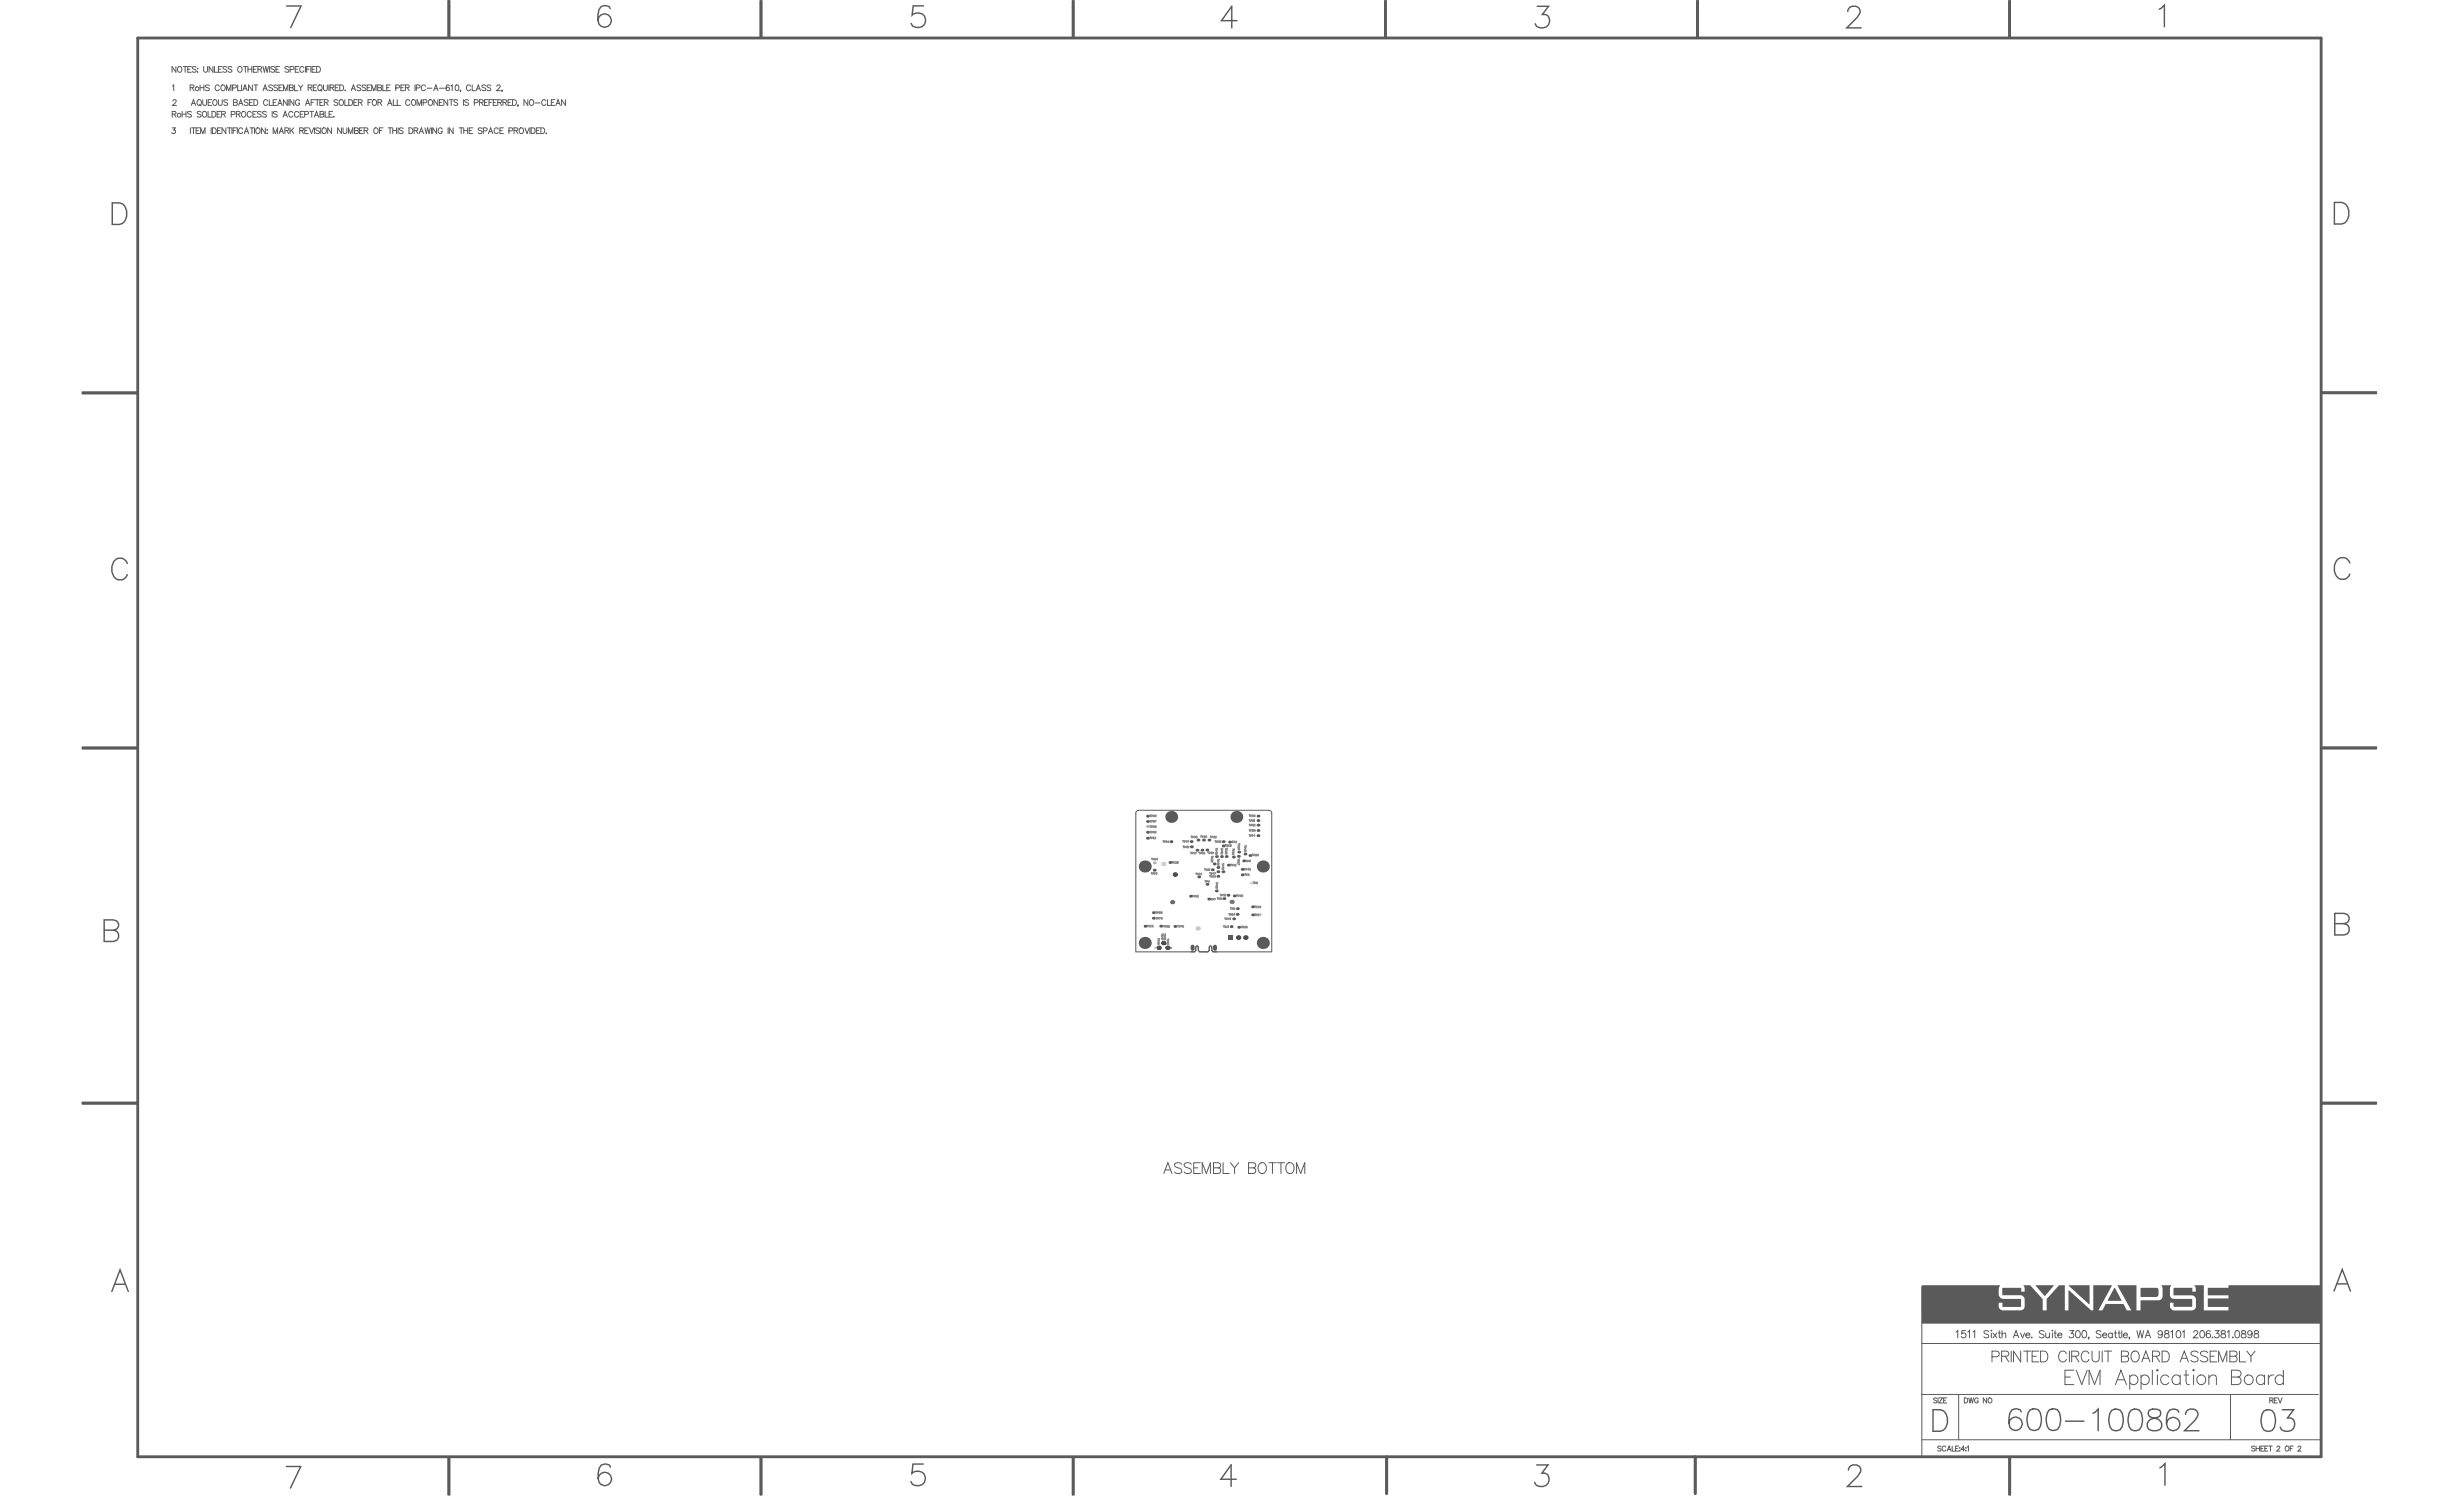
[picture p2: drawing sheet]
<svg xmlns="http://www.w3.org/2000/svg" width="2896mm" height="1761mm" viewBox="0 0 2896 1761" stroke-linecap="round" stroke-linejoin="round" font-family="sans-serif">
<g fill="none" stroke="#8c8c8c" stroke-width="1.18">
<path d="M1351 958h2h-1v2M1353 959h1l1-1h-2v2M1357 958h-2v1h1l1 1h-2M1357 958a1.1 1.1 0 0 1 2 1 1 1 0 0 1-1 1h-1zM1358 959h.1M1468 958h1v2M1470 959h1v-1h-1v2M1473 958h-1v1h1v1h-1M1474 958h1v2h-1zM1351 977h2h-1v2M1351 971h2h-1v2M1351 964h2h-1v2"/>
<path d="M1353 979l2-1-1-1h-1v2M1353 972h1l1-1h-2v2M1353 966l2-1-1-1h-1v2M1357 977h-2v1h1l1 1h-2M1357 971h-2v1l1-1 1 1h-2M1357 964h-2v1h1l1 1h-2M1357 964h2l-2 2M1359 977h-2v1h1l1 1h-2M1359 972l-2-1h1h1v1h-2M1468 975h1v2M1468 969h1v2M1468 964h1v2"/>
<path d="M1470 977l1-1v-1h-1v2M1470 970h1v-1h-1v2M1470 965h1v-1h-1v2M1473 975h-1v1h1v1h-1M1473 969h-1v1h1v1h-1M1473 964h-1v1l1-1v1h-1M1474 969h1l-1 2h1M1474 976h1v1h-1M1474 964l1 2h-1M1351 984h2h-1v2M1353 985h1l1-1h-2v2M1355 984l1 2h-1"/>
<path d="M1357 984h1l-1 2h1M1367 988h1h-1v2M1369 990h1v-1l-1-1v2M1371 989v1M1374 988l-2 1 1 1v-1h-1M1390 988h1v2M1390 995h2h-1v2M1392 989h1v-1h-1v2M1392 996h2l-1-1h-1v2M1394 988h1v2h-1M1396 996h-2l1-1v2M1396 995h2l-2 2h2"/>
<path d="M1397 989h-1l1-1v2M1400 983h1h-1v2M1402 984h1v-1h-1v2M1404 983h1v2l-1-1M1406 983h1v2l-1-1M1411 983h1v1M1413 984h1v-1h-1v1M1415 983h1v1h-1M1418 983h-1h1v1h-1M1422 983h2h-1v2M1424 984h2l-1-1h-1v2M1426 983h2l-1 2-1-1"/>
<path d="M1428 988h1h-1v2M1428 983h2l-2 2h2M1429 999h2l-1 1h-1v-1M1430 990h1v-1l-1-1v2M1431 997v1h-2M1432 989h1l-1 1h1M1434 988l1 1v1h-1zM1435 999h2v1h-1v-1M1437 997v1v-1h-2M1440 993h2h-1v2M1440 999h2v1h-1v-1M1442 994h1l1-1h-2v2"/>
<path d="M1442 997v1v-1h-2M1444 993l1 2h-1M1446 993h1a1 1 0 0 1 0 1 1 1 0 0 1-1 1zM1446 994h1M1448 989h1v2M1448 999h2v2l-1-1v-1M1450 990h1v-1h-1v2M1450 997v2v-1h-2M1452 989h1v1h-1M1455 993h2v2l-1-1v-1M1455 997v2h2v-1l-1-1v2M1457 995v2l-2-2v2"/>
<path d="M1457 991v2v-1h-2M1463 996h2v1h-1l-1-1M1463 1000h1l1 1h-2zM1464 998l-1 1 1-1 1 1M1465 994v1v-1h-2M1468 981h1v2M1470 983h1v-1l-1-1v2M1472 982l1 1h-1M1475 982h-1l1-1v2M1353 1009h2h-1v2M1355 1010h1l1-1h-2v2M1359 1009h-2v1h1l1 1h-2"/>
<path d="M1361 1010h-2l1-1v2M1378 1013h1h-1v2M1380 1014h1v-1h-1v2M1382 1013h1l-1 2h1M1385 1013h-1v1l1-1v1h-1M1399 1002h1v2M1401 1003h1v-1h-1v2M1403 1002h1v2l-1-1M1405 1002h1l-1 2M1409 1002h1h-1v2M1411 1003h1v-1h-1v2M1413 1002h1v2l-1-1"/>
<path d="M1416 1002l-1 1 1 1v-1h-1M1419 1001h2h-1v2M1421 1003l2-1-1-1h-1v2M1423 1002l1 1h-1M1424 1008h2v1h-1l-1-1M1425 1010v1l-1-1v1M1425 1012v1l-1-1v1M1426 1006v1h-2M1426 1002h-1v-1l1 1v1h-1M1429 1002h2l-1-1v1M1429 1003h1a1 1 0 0 1 0 1 1 1 0 0 1-1 0zM1430 1003v1"/>
<path d="M1431 1012h2l-1 1h-1v-1M1431 1015h2l-1-1v1M1431 1016v1h1l1-1h-1v1M1433 1010v1v-1h-2M1435 1002h2l-1-1v1M1436 1003v1h-1l1-1 1 1M1436 1017h2v1h-1v-1M1436 1020h2l-1-1v1M1438 1015v1v-1h-2M1441 1001v1v-1l1 1v-1M1441 1003h1a1 1 0 0 1 0 1 1 1 0 0 1-2 0zM1441 1003v1"/>
<path d="M1446 1016h2h-1v2M1448 1017h1l1-1h-2v2M1449 1001v2l1-1-1-1h1v2M1449 1003v2l-1-1 1-1 1 2M1452 1016l-2 1 1 1v-1h-1M1452 1016l1 2h-1M1455 1011h2l-1 2-1-1v-1M1455 1015l1 2 1-2M1456 1013v2l-1-2v2M1457 1009v2v-1h-2M1464 1011h2h-1v2M1466 1012h1l1-1h-2v2"/>
<path d="M1470 1012h-2l1-1v2M1472 1004h1h-1v2M1474 1005h1v-1h-1v2M1476 1004h1l-1 2h1M1479 1004l-1 1 1 1v-1h-1M1353 1026h1v2M1355 1027h1v-1h-1v2M1357 1026l1 2h-1M1359 1026h1v2l-1-1zM1405 1026h2h-1v2M1407 1028l2-1-1-1h-1v2M1410 1027h.1"/>
<path d="M1410 1026a1.1 1.1 0 0 1 1 2 1 1 0 0 1-2 0zM1413 1027h-2l1-1v2M1416 1021h1h-1v2M1416 1035h1v2M1418 1023l1-1v-1h-1v2M1418 1036h1v-1h-1v2M1420 1022h1l-1 1h1M1421 1035l-1 1 1 1v-1h-1M1422 1022v1M1422 1029h1h-1v2M1422 1026h1h-1v2M1424 1031h1v-1l-1-1v2"/>
<path d="M1424 1027h1v-1h-1v2M1426 1030v1M1427 1027h-1l1-1v2M1427 1030h2l-1 1h-1M1428 1026h1l-1 2M1429 1039h2v1h-1v-1M1431 1037v1h-2M1437 1021v1h1l-1-1h1v1M1462 1021h2h-1v2M1463 1027h1v2M1464 1022h1l1-1h-2v2M1465 1028h1v-1h-1v2"/>
<path d="M1467 1027h1l-1 2h1M1468 1022h-2l1-1v2M1468 1021h2l-1 2h-1M1473 1037h1h-1v2M1475 1038h1v-1h-1v2M1477 1037h1a1 1 0 0 1 0 1 1 1 0 0 1-1 0zM1477 1038h1M1402 1052h1h-1v2M1404 1054h1v-1l-1-1v2M1406 1052h1a1 1 0 0 1 0 2 1 1 0 0 1-1 0zM1406 1053h1M1408 1053v1"/>
<path d="M1423 1056h2h-1v2M1425 1057h1l1-1h-2v2M1427 1056h2l-2 2M1430 1041v1h-1l1-1 1 1M1431 1055h1h-1v2M1431 1043v1l-2-1v1M1433 1057h1v-1l-1-1v2M1434 1051h1v2M1436 1056h-1v-1l1 1v1h-1M1436 1052h1v-1h-1v2M1438 1051h1v2h-1M1440 1051l1 2h-1"/>
<path d="M1453 1052h2h-1v2M1455 1053h2l-1-1h-1v2M1457 1052h2l-1 2h-1M1460 1052h1l-1 2h-1zM1359 1072h1h-1v2M1359 1078h1h-1v2M1361 1073h1v-1h-1v2M1361 1080h1v-1l-1-1v2M1363 1072a1 1 0 0 1 1 0 1 1 0 0 1 0 2l-1-1zM1363 1078h1l-1 2M1363 1073h1M1365 1072h1v2l-1-1z"/>
<path d="M1366 1079h-1v-1l1 1v1h-1M1439 1079h2h-1v2M1444 1074h1v2M1446 1067h1v2M1446 1075h1v-1h-1v2M1448 1068h1v-1h-1v2M1448 1074h1l-1 2h1M1451 1067h-1v1h1v1h-1M1451 1075h-1l1-1v2M1475 1065h1h-1v2M1475 1074h1v2M1477 1066h1v-1h-1v2"/>
<path d="M1477 1076h1v-1l-1-1v2M1479 1065h1l-1 2h1M1479 1075l1 1h-1M1481 1074h1l-1 2M1481 1065h1v2h-1M1348 1088h2h-1v2M1350 1089h1l1-1h-2v2M1352 1088l1 2h-1M1355 1088h-1v1h1v1l-1-1M1366 1099v1M1367 1097v2v-1h-2M1367 1088h2h-1v2"/>
<path d="M1368 1099h2l-1 2-1-1v-1M1369 1089h2l-1-1h-1v2M1370 1097v2v-1h-2M1372 1088a1 1 0 0 1 1 1 1.1 1.1 0 0 1-2 1zM1372 1089h.1M1373 1088h2l-2 2h2M1384 1088h1v2M1386 1089h1v-1h-1v2M1388 1088h1l-1 2M1390 1089h1M1390 1088h1a1 1 0 0 1 0 1 1 1 0 0 1-1 1zM1438 1088h1v2"/>
<path d="M1440 1090h1v-1l-1-1v2M1441 1080h1l1-1h-2v2M1442 1089l1 1h-1M1444 1089v1M1445 1080h-2l1-1v2M1447 1080h-2l1-1v2M1459 1089h1h-1v2M1461 1090h1v-1h-1v2M1463 1089h1l-1 2h1M1465 1090h1M1465 1089h1a1 1 0 0 1 0 1 1 1 0 0 1-1 0zM1358 1113v2"/>
<path d="M1361 1105h2v1h-1l-1-1M1361 1107v1h2l-1-1M1361 1109v1h1l1-1h-1v1M1363 1103v1v-1h-2M1365 1101h2l-1 1 1 1h-2M1365 1103h2v2l-1-1v-1M1365 1101v-2h2v2M1368 1102h2l-1-1v2M1368 1103h1l1 1-2 1zM1372 1105h2l-1 2-1-1v-1M1372 1108h2l-1-1v2M1372 1109v1l1-1"/>
<path d="M1374 1103v2v-1h-2M1376 1114h1M1377 1113v2"/>
</g>
<path d="M1401 1112h2v3a1 1 0 0 1-1 1 1 1 0 0 1-1-1zM1404 1119l1-2v-4a1.5 1.5 0 0 1 2-1 1.5 1.5 0 0 1 1 1v4l2 2h10l1-2v-4a1.5 1.5 0 0 1 2-1 1.5 1.5 0 0 1 1 1v4l2 2h69v-163a3 3 0 0 0-4-4h-153a3 3 0 0 0-3 4v163h69M1405 1113a1.5 1.5 0 0 1 2-1 1.5 1.5 0 0 1 1 1M1407 1112h.1M1421 1113a1.5 1.5 0 0 1 2-1 1.5 1.5 0 0 1 1 1M1427 1112h2v3a1 1 0 0 1-1 1 1 1 0 0 1-1-1z" fill="none" stroke="#5a5a5a" stroke-width="1.18"/>
<g fill="#000">
<circle cx="1381" cy="1028" r="2.5"/>
<circle cx="1362" cy="1114" r="2.5"/>
<circle cx="1455" cy="1102" r="2.5"/>
<circle cx="1464" cy="1102" r="2.5"/>
</g>
<path d="M1428 1113v2" fill="none" stroke="#565656" stroke-width="4.7"/>
<path d="M1444 1099h5v6h-5z" fill-rule="evenodd" fill="#565656"/>
<path d="M1402 1113v2" fill="none" stroke="#565656" stroke-width="4.7"/>
<circle cx="1408" cy="1091" r="2.5" fill="#c5c5c5"/>
<circle cx="1372" cy="1114" r="2.5" fill="#000"/>
<circle cx="1378" cy="1060" r="2.5" fill="#6e6e6e"/>
<circle cx="1377" cy="960" r="7" fill="#565656"/>
<circle cx="1367" cy="1016" r="2.5" fill="#cfcfcf"/>
<circle cx="1448" cy="1060" r="2.5" fill="#757575"/>
<g fill="#565656">
<circle cx="1484" cy="1018" r="7"/>
<circle cx="1453" cy="960" r="7"/>
<circle cx="1345" cy="1018" r="7"/>
<circle cx="1484" cy="1108" r="7"/>
<circle cx="1345" cy="1108" r="7"/>
</g>
<circle cx="1367" cy="1108" r="2.5" fill="#000"/>
<circle cx="1479" cy="982" r="1.7" fill="#565656"/>
<g fill="#5a5a5a">
<circle cx="1456" cy="1090" r="1.7"/>
<circle cx="1456" cy="1001" r="1.7"/>
<circle cx="1450" cy="1007" r="1.7"/>
<circle cx="1436" cy="1007" r="1.7"/>
<circle cx="1438" cy="994" r="1.7"/>
<circle cx="1438" cy="989" r="1.7"/>
<circle cx="1430" cy="1007" r="1.7"/>
<circle cx="1408" cy="987" r="1.7"/>
<circle cx="1375" cy="1014" r="1.7"/>
</g>
<g fill="#565656">
<circle cx="1376" cy="989" r="1.7"/>
<circle cx="1357" cy="1023" r="1.7"/>
</g>
<circle cx="1357" cy="1014" r="1.7" fill="#ababab"/>
<g fill="#5a5a5a">
<circle cx="1479" cy="959" r="1.7"/>
<circle cx="1479" cy="965" r="1.7"/>
<circle cx="1479" cy="970" r="1.7"/>
</g>
<circle cx="1470" cy="1038" r="1.7" fill="#d4d4d4"/>
<g fill="#5a5a5a">
<circle cx="1469" cy="1006" r="1.7"/>
<circle cx="1463" cy="1004" r="1.7"/>
<circle cx="1456" cy="1007" r="1.7"/>
<circle cx="1450" cy="1080" r="1.7"/>
<circle cx="1451" cy="1053" r="1.7"/>
<circle cx="1443" cy="1052" r="1.7"/>
<circle cx="1444" cy="1017" r="1.7"/>
<circle cx="1437" cy="1025" r="1.7"/>
<circle cx="1430" cy="1047" r="1.7"/>
<circle cx="1409" cy="1031" r="1.7"/>
<circle cx="1356" cy="1079" r="1.7"/>
<circle cx="1356" cy="1073" r="1.7"/>
</g>
<circle cx="1349" cy="985" r="1.7" fill="#565656"/>
<g fill="#5a5a5a">
<circle cx="1349" cy="978" r="1.7"/>
<circle cx="1349" cy="966" r="1.7"/>
<circle cx="1349" cy="959" r="1.7"/>
</g>
<circle cx="1349" cy="971" r="1.7" fill="#ababab"/>
<g fill="#5a5a5a">
<circle cx="1479" cy="976" r="1.7"/>
<circle cx="1454" cy="1075" r="1.7"/>
</g>
<circle cx="1472" cy="1075" r="1.7" fill="#565656"/>
<g fill="#5a5a5a">
<circle cx="1454" cy="1068" r="1.7"/>
<circle cx="1460" cy="1028" r="1.7"/>
<circle cx="1460" cy="1022" r="1.7"/>
</g>
<circle cx="1447" cy="1089" r="1.7" fill="#565656"/>
<g fill="#5a5a5a">
<circle cx="1438" cy="1056" r="1.7"/>
<circle cx="1431" cy="1030" r="1.7"/>
<circle cx="1427" cy="1015" r="1.7"/>
<circle cx="1441" cy="1007" r="1.7"/>
<circle cx="1421" cy="1057" r="1.7"/>
<circle cx="1400" cy="995" r="1.7"/>
<circle cx="1414" cy="987" r="1.7"/>
<circle cx="1400" cy="989" r="1.7"/>
<circle cx="1421" cy="987" r="1.7"/>
<circle cx="1381" cy="1089" r="1.7"/>
</g>
<circle cx="1346" cy="1089" r="1.7" fill="#565656"/>
<g fill="#5a5a5a">
<path d="M2485 1514h1l7 15h-16z"/>
<path d="M2431 1511h25v22z"/>
<path d="M2516 1514h19l2 2v7l-3 1h-18z"/>
<path d="M2393 1511h21l-11 12z"/>
<path d="M2259 1511h91l-1 4v6a6 6 0 0 0 5 6h21v9h-21l-1-5h-4v4a5 5 0 0 0 6 5h20a5 5 0 0 0 5-5v-8a5 5 0 0 0-6-5h-21v-8h22l1 4h4v-4l-2-3h8l15 16v13h4l1-13 14-16h7v29h4l1-23 26 23h2l1-29h21l-16 29h5l4-7h21l4 7h5l-16-29h22v29h5v-12h21a5 5 0 0 0 5-4v-10l-1-3h11l-2 3v9a5 5 0 0 0 5 4h21v9h-21v-5h-5v4a5 5 0 0 0 6 5h20a5 5 0 0 0 5-6v-7a5 5 0 0 0-5-4l-21-1v-8h21l1 4h4v-4l-2-3h11v29h29v-4h-24v-10h24v-3l-24-1v-8h24v-3h108l1 45h-469z"/>
<circle cx="1364" cy="1089" r="1.7"/>
<circle cx="1472" cy="1066" r="1.7"/>
<circle cx="1462" cy="1012" r="1.7"/>
<circle cx="1431" cy="1025" r="1.7"/>
<circle cx="1431" cy="1020" r="1.7"/>
<circle cx="1445" cy="990" r="1.7"/>
<circle cx="1419" cy="1039" r="1.7"/>
<circle cx="1399" cy="1053" r="1.7"/>
<circle cx="1407" cy="999" r="1.7"/>
<circle cx="1413" cy="999" r="1.7"/>
<circle cx="1418" cy="999" r="1.7"/>
<circle cx="1425" cy="1022" r="1.7"/>
</g>
<g fill="none" stroke="#5a5a5a" stroke-width="1.7">
<path d="M337 7h17l-12 25M527 1v43M528 1v43M717 10l-1-2a8 8 0 0 0-12 3l-1 6v7l1 4a8 8 0 0 0 13 1 8 8 0 0 0-3-12 8 8 0 0 0-11 7M894 1v43M895 1v43M1085 7h-12l-1 11a9 9 0 0 1 13 0 9 9 0 0 1-1 13 9 9 0 0 1-13-4M1261 1v43M1262 1v43M1628 1v43M1629 1v43M1807 7h13l-7 10a8 8 0 0 1 8 7 8 8 0 0 1-7 9 7 7 0 0 1-10-5"/>
<path d="M1994 1v43M1996 1v43M2172 13a6 6 0 0 1 5-6h4a6 6 0 0 1 4 10l-2 4-12 12h16M2361 1v42M2363 1v43M2538 11l6-5v25M1454 24h-18l12-17v26M132 238h8a13 13 0 0 1 8 20l-4 5-4 1h-8zM2744 238h8a13 13 0 0 1 7 19l-3 5-4 1h-8zM97 463h64M97 461h64M2729 462h64"/>
<path d="M2729 461h64M150 662a9 9 0 0 0-9-6 9 9 0 0 0-8 6 14 14 0 0 0 6 20 9 9 0 0 0 11-7M2762 662a9 9 0 0 0-9-7 9 9 0 0 0-8 7 14 14 0 0 0 6 19 9 9 0 0 0 11-6M97 880h64M97 878h64M2729 880h64M2729 878h64M133 1093l4-1a6 6 0 0 0 0-10l-4-1h-11v26h11a7 7 0 0 0 7-7 7 7 0 0 0-7-7h-11M2755 1086l4-2a6 6 0 0 0 0-9l-4-1h-11v25h11a7 7 0 0 0 6-7 7 7 0 0 0-6-6h-11M97 1297h64M97 1296h64M2729 1297h64"/>
<path d="M2729 1296h64M131 1518l10-25 10 25M135 1509h12M2743 1518l10-26 10 26M2747 1509h12M2272 1657h8a13 13 0 0 1 8 19l-4 5-4 1h-8zM2376 1660l-2-3a8 8 0 0 0-12 4l-1 6v6l1 5a8 8 0 0 0 13 0 8 8 0 0 0-3-12 8 8 0 0 0-11 7M2386 1657a8 8 0 0 1 12 4 21 21 0 0 1-2 19 8 8 0 0 1-12-4 21 21 0 0 1 2-19zM2409 1657a8 8 0 0 1 12 4 21 21 0 0 1-3 19 8 8 0 0 1-12-4 21 21 0 0 1 3-19zM2482 1657a8 8 0 0 1 12 4 21 21 0 0 1-2 19 8 8 0 0 1-12-3 21 21 0 0 1 2-20zM2505 1657a8 8 0 0 1 12 4 21 21 0 0 1-3 19 8 8 0 0 1-12-3 21 21 0 0 1 3-20zM2526 1657a5 5 0 0 0 3 9l4 1a7 7 0 0 1 8 7 7 7 0 0 1-6 8h-5a7 7 0 0 1-7-8 7 7 0 0 1 8-7l5-1a5 5 0 0 0 2-9l-3-1h-5z"/>
<path d="M2561 1660l-1-3a8 8 0 0 0-13 4l-1 6v6l1 5a8 8 0 0 0 13 1 8 8 0 0 0-3-13 8 8 0 0 0-11 7M2661 1658a8 8 0 0 1 12 4 21 21 0 0 1-2 19 8 8 0 0 1-12-3 21 21 0 0 1 2-20zM2682 1657h14l-8 10a8 8 0 0 1 9 7 8 8 0 0 1-7 8 7 7 0 0 1-10-4M2428 1670h21M2460 1661l6-5v26M2569 1662a6 6 0 0 1 5-6h4a6 6 0 0 1 4 10l-2 4-12 12h16M527 1714v43M528 1714v43M894 1714v43M895 1714v43M1261 1714v43M1262 1714v43"/>
<path d="M2361 1714v43M2363 1714v43M337 1724h16l-12 25M718 1724l-2-2a8 8 0 0 0-12 4l-1 6v6l1 5a8 8 0 0 0 13 0 8 8 0 0 0-3-12 8 8 0 0 0-11 7M1085 1721h-12l-1 11a9 9 0 0 1 13 0 9 9 0 0 1-1 13 9 9 0 0 1-13-4M1453 1739h-18l12-17v25M1806 1722h13l-7 10a8 8 0 0 1 9 7 8 8 0 0 1-8 8 7 7 0 0 1-9-5M2173 1728a6 6 0 0 1 4-6h5a6 6 0 0 1 4 10l-3 3-12 12h17M2538 1725l6-5v26"/>
</g>
<path d="M1630 1712v44M1992 1712v44" fill="none" stroke="#5a5a5a" stroke-width="3.7"/>
<g fill="none" stroke="#5a5a5a" stroke-width="1.18">
<path d="M207 78v7l-5-7v7M210 79a3 3 0 0 1 4 3 3 3 0 0 1-4 3l-1-3zM215 78h5M218 78v7M225 78h-4v7h4M230 79l-1-1-3 1 1 2 3 2v1l-1 1-3-1M239 78v5l2 2 3-1v-6M250 78v7l-4-7v7M252 78v7h4M261 78h-4v7h4M267 79l-2-1-3 1 1 2 4 2v1l-2 1-3-1M273 79l-2-1-3 1 1 2 4 2v1l-2 1-3-1"/>
<path d="M281 79a3 3 0 0 1 4 3 3 3 0 0 1-4 3l-2-3zM286 78h5M288 78v7M291 78v7M296 78v7M302 78h-4v7h4M309 78l2 7 1-7 2 7 2-7M317 78v7M323 79l-2-1-3 1 1 2 4 2v1l-2 1-3-1M329 78h-5v7h5M339 79l-1-1-3 1 1 2 3 2v1l-1 1-3-1M351 78h-4v7h4"/>
<path d="M357 80a2.5 2.5 0 0 0-3-2 2.5 2.5 0 0 0-2 3v1a2.5 2.5 0 0 0 2 3 2.5 2.5 0 0 0 3-2M359 78v7M365 78h-5v7M365 78v7M371 78h-4v7h4M372 78h2a4 4 0 0 1 3 4 4 4 0 0 1-3 3h-2zM221 81h2M232 80v1zM232 84v1zM235 100v7M240 100v7M257 81h2"/>
<path d="M279 100v7h4M284 100v7M291 81h5M297 100v7l-5-7v7M298 81h2M298 100h5M301 100v7M303 81h4v-2l-4-1v7M305 81l3 4M324 81h3M332 100h-4v7h4M341 82l4-1v-2l-4-1v7"/>
<path d="M346 100v7h4M347 81h3M351 100l2 3v4M356 100l-3 3M360 81h3M367 81h2M372 100h-4v7h4M380 100v5l2 2 2-1 1-6M387 100v7M398 100h-4v7h4M399 100h3a4 4 0 0 1 2 3 4 4 0 0 1-2 4h-3zM436 100h-4v7h4"/>
<path d="M450 100v7h4M459 100h-4v7h4M475 100h-4v7h4M488 100v7M555 100v7h4M203 101l1-1v7M203 119l2-2 2 1-1 3-3 3h4M223 103h4l1-3h-5v7M226 103l2 4M232 118l1-1a3 3 0 0 1 4 4 3 3 0 0 1-4 3l-1-3zM235 103h5M238 117v5l2 2 2-1 1-6"/>
<path d="M246 101l-2-1-2 1v1l4 3v1l-2 1-2-1M249 117h-4v7h4M251 118v-1a3 3 0 0 1 4 4 3 3 0 0 1-4 3l-1-3zM257 117v5l2 2 2-1v-6M258 101a2.5 2.5 0 0 0-3-1 2.5 2.5 0 0 0-2 2v2a2.5 2.5 0 0 0 2 3 2.5 2.5 0 0 0 3-2M261 100a3 3 0 0 1 4 3 3 3 0 0 1-4 3l-1-2zM266 107v-7l3 7 2-7v7M268 118l-2-1-3 1 1 2 4 2v1l-2 1-3-1M273 103h4l1-3h-5v7M285 107l3-7 3 7M286 104h4M292 118l-2-1-3 1 1 2 4 2v1l-2 1-3-1"/>
<path d="M297 117h-4v7h4M298 117h3a4 4 0 0 1 2 4 4 4 0 0 1-2 3h-3zM309 107l3-7 2 7M310 104h3M315 119a2.5 2.5 0 0 0-3-2 2.5 2.5 0 0 0-2 3v1a2.5 2.5 0 0 0 2 3 2.5 2.5 0 0 0 3-2M316 117v7h4M320 101l-1-1-3 1v1l4 3v1l-1 1-3-1M325 117h-4v7h4M326 101l-1-1-3 1v1l4 3v1l-1 1-3-1M328 103h2M333 107v-7l3 7 2-7v7M338 117v7l-5-7v7"/>
<path d="M339 117v7M343 103l1-1v-2h-4v7h3l2-2-1-1-4-1M345 117v7l-4-7v7M352 119a2.5 2.5 0 0 0-3-2 2.5 2.5 0 0 0-2 3v1a2.4 2.4 0 0 0 3 3 2.4 2.4 0 0 0 2-3h-2M362 103h4v-3h-4v7M364 103l3 4M368 103h3M370 117h-4v7M371 117h4M373 117v7M375 100a3 3 0 0 1 4 3 3 3 0 0 1-4 3l-2-2zM376 105l2 2"/>
<path d="M380 117h-4v7h4M388 103h4v-3h-4v7M390 103l2 4M394 103h3M397 118l-2-1-2 1v2l4 2v1l-2 1-2-1M399 118l1-1a3 3 0 0 1 4 4 3 3 0 0 1-4 3l-1-3zM405 117v7h4M406 106v1zM410 117h2a4 4 0 0 1 2 4 4 4 0 0 1-2 3h-2zM413 107l2-7 3 7M414 104h3M420 117h-4v7h4"/>
<path d="M424 101l-2-1-3 1 1 1 4 3v1l-2 1-3-1M430 101l-2-1-3 1 1 1 4 3v1l-2 1-3-1M432 103h2M437 117h-4v7M437 107v-7l2 7 3-7v7M438 118l1-1a3 3 0 0 1 4 4 3 3 0 0 1-4 3l-2-3zM447 103l1-1v-2h-4v7h3l1-2v-1l-4-1M455 103h2M462 117v7h4M465 103h4v-3h-4v7M467 117v7h4M471 103h3"/>
<path d="M476 103h4l1-3h-5v7M479 103l2 4M482 119a2.5 2.5 0 0 0-3-2 2.5 2.5 0 0 0-2 3v1a2.5 2.5 0 0 0 2 3 2.5 2.5 0 0 0 3-2M485 117a3 3 0 0 1 4 4 3 3 0 0 1-4 3l-2-3zM489 103h4v-3h-4v7M500 101a2.5 2.5 0 0 0-3-1 2.5 2.5 0 0 0-2 2v2a2.5 2.5 0 0 0 2 3 2.5 2.5 0 0 0 3-2M502 104h6M504 118l1-1a3 3 0 0 1 4 4 3 3 0 0 1-4 3l-2-3zM510 107l2-7 3 7M511 104h3M515 117v7l-5-7v7M516 104h6"/>
<path d="M521 117h-5v7h5M526 117v7l-4-7v7M528 117h5M528 101v-1a3 3 0 0 0-4 3 3 3 0 0 0 2 4 2.1 2.1 0 0 0 2-2 2.1 2.1 0 0 0-2-3 2.1 2.1 0 0 0-2 2M530 101l1-1v7M530 117v7M536 100a3 3 0 0 1 4 3 3 3 0 0 1-3 4l-2-2v-2zM538 118l-2-1-3 1 1 2 4 2v1l-2 1-3-1M541 106v2M545 117v7M551 118l-2-1-3 1 1 2 4 2v1l-2 1-3-1M553 101a2.5 2.5 0 0 0-3-1 2.5 2.5 0 0 0-2 2v2a2.5 2.5 0 0 0 2 3 2.5 2.5 0 0 0 3-2"/>
<path d="M560 107l2-7 3 7M561 104h3M571 101l-2-1-3 1 1 1 4 3v1l-2 1-3-1M574 117h-5v7h5M577 101l-2-1-3 1 1 1 4 3v1l-2 1-3-1M579 117h-4v7M584 117h-4v7h4M584 101l1-1 3 1-1 2-3 4h4M590 106v2M601 117h-4v7h4M602 117h3a4 4 0 0 1 2 4 4 4 0 0 1-2 3h-3zM620 117v7l-4-7v7"/>
<path d="M623 118v-1a3 3 0 0 1 4 4 3 3 0 0 1-4 3l-1-3zM642 119a2.5 2.5 0 0 0-3-2 2.5 2.5 0 0 0-2 3v1a2.5 2.5 0 0 0 2 3 2.5 2.5 0 0 0 3-2M643 117v7h4M652 117h-4v7h4M665 117v7l-5-7v7M202 134h4l1-2-5-1v7M205 134l2 4M214 131v7M214 134h5M219 131v7M225 124l2-7 3 7M225 132l-2-1-3 1 1 2 4 2v1l-2 1-3-1"/>
<path d="M226 122h3M234 123l2 2M236 132l-1-1-3 1v2l4 2v1l-1 1-3-1M238 132l1-1a3 3 0 0 1 4 3 3 3 0 0 1-4 3l-1-2zM245 131v7h3M245 120h2M249 131h2a4 4 0 0 1 3 3 4 4 0 0 1-3 4h-2zM255 134h3M259 131h-4v7h4M260 134h4l1-2-5-1v7M263 134l2 4M272 134h4v-2l-4-1v7"/>
<path d="M277 120h2v-2l-5-1v7h3l2-1v-2l-5-1M278 134h4v-2l-4-1v7M280 134l2 4M280 124l3-7 3 7M281 122h4M284 132l1-1a3 3 0 0 1 4 3 3 3 0 0 1-4 3l-1-2zM293 120h3M295 133a2.5 2.5 0 0 0-2-2 2.5 2.5 0 0 0-2 3v1a2.5 2.5 0 0 0 2 3 2.5 2.5 0 0 0 2-2M297 134h3M301 131h-4v7h4M307 132l-2-1-2 1v2l4 2v1l-2 1-2-1M313 132l-2-1-2 1v2l4 2v1l-2 1-2-1"/>
<path d="M320 131v7M321 120h3M326 132l-2-1-3 1 1 2 4 2v1l-2 1-3-1M326 124l3-7 3 7M327 122h4M333 138l2-7 3 7M334 135h3M344 133a2.5 2.5 0 0 0-3-2 2.5 2.5 0 0 0-2 3v1a2.5 2.5 0 0 0 2 3 2.5 2.5 0 0 0 3-2M351 133a2.5 2.5 0 0 0-3-2 2.5 2.5 0 0 0-2 3v1a2.5 2.5 0 0 0 2 3 2.5 2.5 0 0 0 3-2M353 134h2M357 131h-4v7h4M358 134h4v-2l-4-1v7"/>
<path d="M359 124l3-7 2 7M360 122h3M364 131h5M366 120h2M366 131v7M369 138l3-7 3 7M370 135h4M376 120h2M376 134h3l2 1-1 2-4 1v-7l4 1v2h-1M381 120h4v-2l-4-1v7M382 131v7h4M383 120l3 4"/>
<path d="M387 134h2M391 131h-4v7h4M392 137v1zM416 120h2M421 120h4v-2l-4-1v7M423 120l3 4M433 120h2M444 120h4v-2l-4-1v7M446 120l3 4M456 124l2-7 3 7M456 122h4M490 124v-7l3 7 2-7v7"/>
<path d="M497 121l4-1v-2l-4-1v7M516 120h3M557 121l4-1 1-2-5-1v7M563 120h4l1-2-5-1v7M566 120l2 4M569 120h3M575 120h2M580 120h2M585 120h4v-2l-4-1v7M587 120l3 4M591 120h4v-2l-4-1v7M593 120l3 4"/>
<path d="M597 120h3M609 124h-1h1l-1 1M629 121h6M648 120h3M653 124l3-7 2 7M654 122h4M202 150h4l-2 3a2.2 2.2 0 0 1 2 3 2.2 2.2 0 0 1-4 0M224 150v7M225 150h5M227 150v7M230 153h3M235 150h-5v7h5"/>
<path d="M236 157v-7l2 7 3-7v7M248 150v7M250 150h2a4 4 0 0 1 2 4 4 4 0 0 1-2 3h-2zM256 153h2M260 150h-4v7h4M265 150v7l-4-7v7M267 150h5M270 150v7M273 150v7M274 153h3M278 150h-4v7M279 150v7"/>
<path d="M285 152a2.5 2.5 0 0 0-3-2 2.5 2.5 0 0 0-2 3v1a2.5 2.5 0 0 0 2 3 2.5 2.5 0 0 0 3-2M287 157l3-7 2 7M288 155h3M294 150h4M296 150v7M299 150v7M302 151a3 3 0 0 1 4 3 3 3 0 0 1-4 3l-1-3zM312 150v7l-5-7v7M314 153h.1M314 156v1zM321 157v-7l3 7M324 157l2-7v7"/>
<path d="M328 157l3-7 2 7M329 155h3M335 153h4v-2l-4-1v7M337 153l2 4M341 150v7M342 153l3 4M345 150l-4 5M352 153h4v-2l-4-1v7M354 153l3 4M358 153h3M362 150h-4v7h4M364 150l2 7 3-7"/>
<path d="M370 150v7M375 151l-1-1-3 1 1 2 3 2v1l-1 1-3-1M377 150v7M380 151a3 3 0 0 1 4 3 3 3 0 0 1-4 3l-2-3zM390 150v7l-5-7v7M401 150v7l-4-7v7M403 150v5l2 2 2-1 1-6M410 157v-7l2 7 3-7v7M417 153h3l1 2-1 2h-3v-7l4 1v1l-1 1M423 153h2M427 150h-4v7h4M428 153h4v-2l-4-1v7"/>
<path d="M430 153l2 4M441 151a3 3 0 0 1 4 3 3 3 0 0 1-4 3l-2-3zM446 153h3M450 150h-4v7M456 150h5M458 150v7M462 153h4M462 150v7M466 150v7M468 150v7M474 151l-2-1-3 1 1 2 4 2v1l-2 1-3-1M481 150h2a4 4 0 0 1 2 4 4 4 0 0 1-2 3h-2z"/>
<path d="M487 153h4v-2l-4-1v7M489 153l2 4M493 157l2-7 3 7M494 155h3M499 150l2 7 2-7 1 7 2-7M507 150v7M513 150v7l-4-7v7M520 152a2.5 2.5 0 0 0-3-2 2.5 2.5 0 0 0-2 3v1a2.4 2.4 0 0 0 2 3 2.4 2.4 0 0 0 3-3h-2M527 150v7M533 150v7l-5-7v7M540 150h4M542 150v7"/>
<path d="M545 153h5M545 150v7M550 150v7M551 153h3M556 150h-5v7h5M567 151l-2-1-3 1 1 2 4 2v1l-2 1-3-1M568 154l4-1v-2l-4-1v7M574 157l3-7 2 7M575 155h3M586 152a2.5 2.5 0 0 0-3-2 2.5 2.5 0 0 0-2 3v1a2.5 2.5 0 0 0 2 3 2.5 2.5 0 0 0 3-2M588 153h2M592 150h-4v7h4"/>
<path d="M598 154l4-1v-2l-4-1v7M604 153h4v-2l-4-1v7M606 153l3 4M611 151a3 3 0 0 1 4 3 3 3 0 0 1-4 3l-1-3zM617 150l2 7 3-7M623 150v7M624 150h3a4 4 0 0 1 2 4 4 4 0 0 1-2 3h-3zM630 153h3M635 150h-5v7h5M636 150h2a4 4 0 0 1 2 4 4 4 0 0 1-2 3h-2zM642 156v1zM1368 1379l5-12 4 12"/>
<path d="M1370 1375h6M1389 1368a5 5 0 0 0-5-2 5 5 0 0 0-4 4l2 1 4 2a3 3 0 0 1 3 3 3 3 0 0 1-1 3 6 6 0 0 1-8-2M1400 1368a5 5 0 0 0-4-2 5 5 0 0 0-4 4l1 1 5 2a3 3 0 0 1 2 3 3 3 0 0 1-1 3 6 6 0 0 1-7-2M1403 1373h5M1411 1367h-8v12h8M1413 1379v-12l5 12 5-12v12M1426 1373h6a3 3 0 0 1 3 3 3 3 0 0 1-3 3h-6v-12h7a2.9 2.9 0 0 1 0 5l-1 1M1438 1367v12h7M1446 1367l5 6v6M1456 1367l-5 6M1467 1373h6a3 3 0 0 1 3 3 3 3 0 0 1-3 3h-6v-12h8a2.9 2.9 0 0 1 0 5l-2 1M1480 1368a5 5 0 0 1 5-1 5 5 0 0 1 3 4 6 6 0 0 1-1 7 6 6 0 0 1-6 1 8 8 0 0 1-1-11z"/>
<path d="M1491 1367h9M1496 1367v12M1501 1367h9M1506 1367v12M1512 1368a5 5 0 0 1 6-1 5 5 0 0 1 3 4 6 6 0 0 1-1 6 6 6 0 0 1-6 2 8 8 0 0 1-2-11zM1524 1379v-12l5 12 5-12v12M2259 1513v199M2259 1579h469M2299 1566l2-2v8M2310 1564h-4v4a3 3 0 0 1 4 0 3 3 0 0 1 0 4 3 3 0 0 1-5-1M2313 1566l2-2v8M2319 1566l2-2v8"/>
<path d="M2337 1565l-2-1-3 1 1 2 4 2v1v1l-2 1-3-1M2340 1564h.1M2340 1567v5M2342 1567l5 5M2347 1567l-5 5M2349 1567h2M2350 1564v7v1h2M2353 1568l2-1h2v5M2353 1564v8M2366 1572l3-8 4 8M2367 1570h4M2375 1567l2 5 3-5"/>
<path d="M2381 1569h5a2.7 2.7 0 0 0-3-2 2.7 2.7 0 0 0-3 3 2.7 2.7 0 0 0 3 2l3-1M2388 1572h.1M2402 1565l-2-1-3 1 1 2 4 2v1v1l-2 1-3-1M2404 1567l1 5h2l2-1M2409 1567v5M2412 1564h.1M2412 1567v5M2414 1567h3M2415 1564v7l1 1h1M2419 1569h4a2.7 2.7 0 0 0-3-2 2.7 2.7 0 0 0-2 3 2.7 2.7 0 0 0 3 2l2-1M2433 1564h4l-2 3a2.8 2.8 0 0 1 2 5 2.8 2.8 0 0 1-5-1M2441 1564a2.7 2.7 0 0 1 4 2v2a4 4 0 0 1-3 4 5 5 0 0 1-1-8z"/>
<path d="M2448 1564a2.7 2.7 0 0 1 4 2v2a4 4 0 0 1-3 4 5 5 0 0 1-1-8zM2455 1572h-1h1l-1 2M2469 1565l-2-1-3 1v2l4 2 1 1v1l-2 1-3-1M2471 1569h5a2.7 2.7 0 0 0-3-2 2.7 2.7 0 0 0-2 3 2.7 2.7 0 0 0 2 2l3-1M2483 1568a2.7 2.7 0 0 0-4 0 2.7 2.7 0 0 0 0 4 2.7 2.7 0 0 0 4-1M2483 1567v5M2485 1567h3M2486 1564v7l1 1h1M2489 1567h3M2491 1564v7v1h2M2494 1564v8M2496 1569h4a2.7 2.7 0 0 0-3-2 2.7 2.7 0 0 0-2 3 2.7 2.7 0 0 0 3 2l2-1"/>
<path d="M2503 1572h-1h1l-1 2M2511 1564l2 8 3-8 2 8 2-8M2521 1572l3-8 4 8M2522 1570h4M2542 1567a2.6 2.6 0 0 1-4 2 2.6 2.6 0 0 1-1-4 2.6 2.6 0 0 1 4 0l1 2a4 4 0 0 1-4 5l-1-1M2545 1564v3l2 1a2.4 2.4 0 0 1 2 2 2.4 2.4 0 0 1-2 2h-2l-1-1a4 4 0 0 1 5-4v-2a3 3 0 0 0-4-1zM2551 1566l2-2v8M2559 1564a2.7 2.7 0 0 1 4 2v2a4 4 0 0 1-3 4 5 5 0 0 1-1-8zM2565 1566l2-2v8M2578 1566l2-2h2l1 2-1 2-4 4h6M2587 1564a2.7 2.7 0 0 1 4 2v2a4 4 0 0 1-3 4 5 5 0 0 1-1-8zM2598 1565l-1-1a2.7 2.7 0 0 0-4 2 5 5 0 0 0 2 6 2.6 2.6 0 0 0 3-2 2.6 2.6 0 0 0-2-3 2.6 2.6 0 0 0-3 3"/>
<path d="M2600 1572h.1M2603 1564h5l-2 3a2.8 2.8 0 0 1 2 5 2.8 2.8 0 0 1-5-1M2611 1564v3l2 1a2.4 2.4 0 0 1 3 2 2.4 2.4 0 0 1-2 2h-3l-1-1a4 4 0 0 1 5-4v-2a3 3 0 0 0-4-1zM2618 1566l2-2v8M2624 1572h.1M2628 1564a2.7 2.7 0 0 1 4 2v2a4 4 0 0 1-3 4 5 5 0 0 1-1-8zM2635 1564v3l2 1a2.4 2.4 0 0 1 3 2 2.4 2.4 0 0 1-2 2h-3l-1-1a4 4 0 0 1 5-4v-2a3 3 0 0 0-4-1zM2647 1567a2.6 2.6 0 0 1-4 2 2.6 2.6 0 0 1-1-4 2.6 2.6 0 0 1 4 0l1 2a4 4 0 0 1-3 5l-2-1M2650 1564v3l2 1a2.4 2.4 0 0 1 3 2 2.4 2.4 0 0 1-2 2h-3l-1-1a4 4 0 0 1 5-4v-2a3 3 0 0 0-4-1zM2341 1595h6a3 3 0 0 0 3-4 3 3 0 0 0-3-3h-6v13M2353 1594l7-1a2.9 2.9 0 0 0 0-4l-7-1v13M2357 1594l4 7"/>
<path d="M2364 1588v13M2375 1588v13l-9-13v13M2378 1588h9M2383 1588v13M2388 1594h5M2396 1588h-8v13h8M2398 1588h5a7 7 0 0 1 4 6 7 7 0 0 1-4 7h-5zM2429 1591a5 5 0 0 0-6-3 5 5 0 0 0-3 5 6 6 0 0 0 1 6 6 6 0 0 0 6 1l2-2M2432 1588v13M2435 1594l7-1a2.9 2.9 0 0 0 0-4l-7-1v13M2439 1594l4 7M2455 1591a5 5 0 0 0-5-3 5 5 0 0 0-4 5 6 6 0 0 0 1 6 6 6 0 0 0 6 1l2-2"/>
<path d="M2459 1588v9a4 4 0 0 0 4 4 4 4 0 0 0 4-4v-9M2471 1588v13M2473 1588h9M2478 1588v13M2499 1594l2-1a2.9 2.9 0 0 0 0-4l-8-1v13h6a3 3 0 0 0 3-4 3 3 0 0 0-3-3h-6M2506 1590a5 5 0 0 1 5-2 5 5 0 0 1 3 5 6 6 0 0 1-1 6 6 6 0 0 1-6 1 8 8 0 0 1-1-10zM2519 1597h6M2530 1594l7-1a2.9 2.9 0 0 0 0-4l-7-1v13M2534 1594l4 7M2541 1588h4a7 7 0 0 1 5 6 7 7 0 0 1-5 7h-4zM2564 1597h6M2583 1590a5 5 0 0 0-4-2 5 5 0 0 0-4 3l1 2 5 2a3 3 0 0 1 2 2 3 3 0 0 1-1 3 6 6 0 0 1-7-1"/>
<path d="M2595 1590a5 5 0 0 0-5-2 5 5 0 0 0-4 3l1 2 5 2a3 3 0 0 1 3 2 3 3 0 0 1-1 3 6 6 0 0 1-8-1M2598 1594h4M2605 1588h-7v13h7M2626 1594l2-1a2.9 2.9 0 0 0 0-4l-7-1v13h5a3 3 0 0 0 3-4 3 3 0 0 0-3-3h-5M2632 1588v13h7M2641 1588l5 6v7M2650 1588l-4 6M2517 1601l5-13 5 13M2562 1601l5-13 5 13M2608 1601v-13l4 13 5-13v13M2259 1639h466M2302 1639v53"/>
<path d="M2622 1639v53M2277 1644l-2-1-2 1v1l4 2-2 2-2-1M2278 1643v6M2279 1643h4l-4 6h4M2284 1646h3M2288 1643h-4v6h4M2309 1643h2a3 3 0 0 1 2 3 3 3 0 0 1-2 3h-2zM2314 1643l1 6 2-6 1 6 2-6M2325 1644a2.2 2.2 0 0 0-2-1 2.2 2.2 0 0 0-2 2v2a2.1 2.1 0 0 0 2 2 2.1 2.1 0 0 0 2-2h-1M2335 1643v6l-4-6v6M2338 1643a2.7 2.7 0 0 1 3 3 2.7 2.7 0 0 1-4 2v-3zM2668 1646h3v-2l-3-1v6"/>
<path d="M2670 1646l2 3M2673 1646h2M2677 1643h-4v6h4M2678 1643l2 6 2-6M2259 1692h469M2294 1700v6h4M2302 1700h-4v6h4M2652 1700v6M2656 1700v6M2661 1700h-4v6h4M2666 1700h-4v6h4M2667 1700h3"/>
<path d="M2668 1700v6M2687 1700a2.7 2.7 0 0 1 3 3 2.7 2.7 0 0 1-4 2v-3zM2695 1700h-3v6M2281 1701l-1-1-3 1 1 1 3 2-1 2-3-1M2287 1701a2.2 2.2 0 0 0-3-1 2.2 2.2 0 0 0-1 2v1a2.2 2.2 0 0 0 1 3 2.2 2.2 0 0 0 3-2M2289 1706l2-6 2 6M2289 1704h3M2298 1702h3M2303 1702h.1M2303 1705h.1M2309 1704h-4l3-4v6M2311 1702h.1"/>
<path d="M2311 1705h.1M2312 1701l2-1v6M2650 1701l-1-1-3 1 1 1 3 2-1 2-3-1M2652 1702h4M2657 1702h2M2662 1702h2M2676 1701l1-1 2 1-3 5h4M2692 1702h2M2701 1701l1-1 2 1-3 5h4"/>
<circle cx="232" cy="104" r="2.2"/>
<circle cx="211" cy="135" r="2.2"/>
</g>
<path d="M162 45h2566v1667h-2566z" fill="none" stroke="#5a5a5a" stroke-width="3.3"/>
<g fill="none" stroke="#5a5a5a" stroke-width="1.2">
<path d="M2427 1619h6M2437 1611h-10v16h10M2440 1611l7 16 6-16M2503 1619a5 5 0 0 1 8-1 5 5 0 0 1 0 8 5 5 0 0 1-8-1M2503 1616v17M2516 1619a5 5 0 0 1 8-1 5 5 0 0 1 0 8 5 5 0 0 1-8-1M2516 1616v17M2530 1611v16M2535 1611l1-1v1zM2536 1616v11M2549 1619a5 5 0 0 0-8-1 5 5 0 0 0 0 8 5 5 0 0 0 8-1M2562 1619a5 5 0 0 0-8-1 5 5 0 0 0 0 8 5 5 0 0 0 8-1"/>
<path d="M2562 1616v11M2567 1616h6M2569 1611v13l1 3h3M2577 1611l1-1 1 1h-1zM2578 1616v11M2596 1619l4-3 4 1 1 2v8M2596 1616v11M2623 1619h7a4 4 0 0 1 4 4 4 4 0 0 1-4 4h-7v-16h7h2a4 4 0 0 1 0 7l-2 1M2662 1619a5 5 0 0 0-8-1 5 5 0 0 0 0 8 5 5 0 0 0 8-1M2662 1616v11M2666 1616v11M2672 1616a5 5 0 0 0-6 5"/>
<path d="M2684 1619a5 5 0 0 0-8-1 5 5 0 0 0 0 8 5 5 0 0 0 8-1M2684 1611v16M2455 1627v-16l7 16 6-16v16M2486 1627l7-16 6 16M2489 1622h8"/>
<circle cx="2587" cy="1622" r="6"/>
<circle cx="2643" cy="1622" r="6"/>
</g>
</svg>
